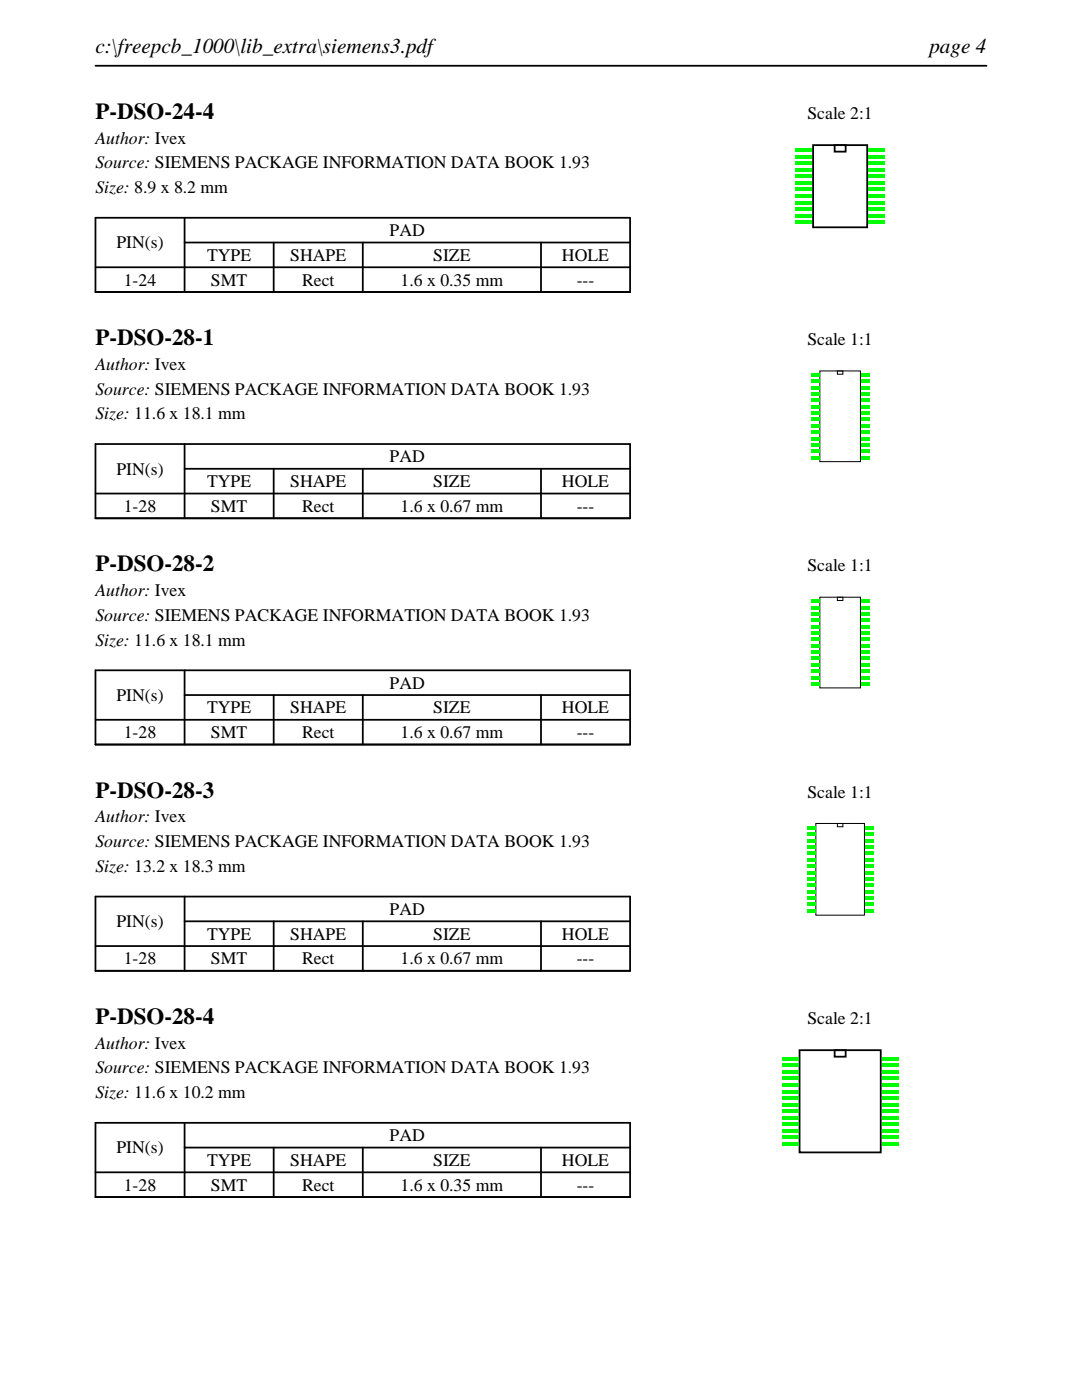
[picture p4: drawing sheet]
<svg xmlns="http://www.w3.org/2000/svg" width="216mm" height="279mm" viewBox="0 0 216 279" stroke-linecap="round" stroke-linejoin="round" font-family="sans-serif">
<defs><g id="words">
<g font-size="4.6">
<text x="19" y="23.7">P-DSO-24-4</text>
<text x="19" y="68.9">P-DSO-28-1</text>
<text x="19" y="114">P-DSO-28-2</text>
<text x="19" y="159.2">P-DSO-28-3</text>
<text x="19" y="204.3">P-DSO-28-4</text>
</g>
<g font-size="4.2">
<text x="19" y="10.6">c:\freepcb_1000\lib_extra\siemens3.pdf</text>
<text x="185.4" y="10.6">page 4</text>
</g>
<g font-size="3.5">
<text x="161.1" y="23.7">Scale 2:1</text>
<text x="19" y="28.6">Author: Ivex</text>
<text x="19" y="33.6">Source: SIEMENS PACKAGE INFORMATION DATA BOOK 1.93</text>
<text x="19" y="38.5">Size: 8.9 x 8.2 mm</text>
<text x="77.8" y="47.1">PAD</text>
<text x="23.2" y="49.6">PIN(s)</text>
<text x="41.3" y="52.1">TYPE</text>
<text x="57.9" y="52.1">SHAPE</text>
<text x="86.4" y="52.1">SIZE</text>
<text x="112.1" y="52.1">HOLE</text>
<text x="24.7" y="57">1-24</text>
<text x="42.1" y="57">SMT</text>
<text x="60.3" y="57">Rect</text>
<text x="79.9" y="57">1.6 x 0.35 mm</text>
<text x="115.1" y="57">---</text>
<text x="161.1" y="68.9">Scale 1:1</text>
<text x="19" y="73.8">Author: Ivex</text>
<text x="19" y="78.7">Source: SIEMENS PACKAGE INFORMATION DATA BOOK 1.93</text>
<text x="19" y="83.7">Size: 11.6 x 18.1 mm</text>
<text x="23.2" y="94.7">PIN(s)</text>
<text x="77.8" y="92.3">PAD</text>
<text x="41.3" y="97.2">TYPE</text>
<text x="57.9" y="97.2">SHAPE</text>
<text x="86.4" y="97.2">SIZE</text>
<text x="112.1" y="97.2">HOLE</text>
<text x="24.7" y="102.2">1-28</text>
<text x="42.1" y="102.2">SMT</text>
<text x="60.3" y="102.2">Rect</text>
<text x="79.9" y="102.2">1.6 x 0.67 mm</text>
<text x="115.1" y="102.2">---</text>
<text x="19" y="119">Author: Ivex</text>
<text x="161.1" y="114">Scale 1:1</text>
<text x="19" y="123.9">Source: SIEMENS PACKAGE INFORMATION DATA BOOK 1.93</text>
<text x="19" y="128.8">Size: 11.6 x 18.1 mm</text>
<text x="77.8" y="137.4">PAD</text>
<text x="23.2" y="139.9">PIN(s)</text>
<text x="41.3" y="142.4">TYPE</text>
<text x="57.9" y="142.4">SHAPE</text>
<text x="86.4" y="142.4">SIZE</text>
<text x="112.1" y="142.4">HOLE</text>
<text x="24.7" y="147.3">1-28</text>
<text x="42.1" y="147.3">SMT</text>
<text x="60.3" y="147.3">Rect</text>
<text x="79.9" y="147.3">1.6 x 0.67 mm</text>
<text x="115.1" y="147.3">---</text>
<text x="161.1" y="159.2">Scale 1:1</text>
<text x="19" y="164.1">Author: Ivex</text>
<text x="19" y="169.1">Source: SIEMENS PACKAGE INFORMATION DATA BOOK 1.93</text>
<text x="19" y="174">Size: 13.2 x 18.3 mm</text>
<text x="23.2" y="185">PIN(s)</text>
<text x="77.8" y="182.6">PAD</text>
<text x="41.3" y="187.5">TYPE</text>
<text x="57.9" y="187.5">SHAPE</text>
<text x="86.4" y="187.5">SIZE</text>
<text x="112.1" y="187.5">HOLE</text>
<text x="24.7" y="192.5">1-28</text>
<text x="42.1" y="192.5">SMT</text>
<text x="60.3" y="192.5">Rect</text>
<text x="79.9" y="192.5">1.6 x 0.67 mm</text>
<text x="115.1" y="192.5">---</text>
<text x="19" y="209.3">Author: Ivex</text>
<text x="161.1" y="204.3">Scale 2:1</text>
<text x="19" y="214.2">Source: SIEMENS PACKAGE INFORMATION DATA BOOK 1.93</text>
<text x="19" y="219.1">Size: 11.6 x 10.2 mm</text>
<text x="77.8" y="227.8">PAD</text>
<text x="23.2" y="230.2">PIN(s)</text>
<text x="41.3" y="232.7">TYPE</text>
<text x="57.9" y="232.7">SHAPE</text>
<text x="86.4" y="232.7">SIZE</text>
<text x="112.1" y="232.7">HOLE</text>
<text x="24.7" y="237.6">1-28</text>
<text x="42.1" y="237.6">SMT</text>
<text x="60.3" y="237.6">Rect</text>
<text x="79.9" y="237.6">1.6 x 0.35 mm</text>
<text x="115.1" y="237.6">---</text>
</g>
</g></defs>
<path d="M19 13.1h177.8M19 43.5h106.7v14.8h-106.7zM19 53.3h106.7M36.8 48.4h88.9M36.8 43.5v14.8M54.6 48.4v9.9M72.4 48.4v9.9M107.9 48.4v9.9" fill="none" stroke="#000" stroke-width=".35"/>
<path d="M162.2 29h10.8v16.4h-10.8zM166.5 29h2.2v1.3h-2.2z" fill="none" stroke="#000" stroke-width=".36"/>
<g fill="#0f0">
<path d="M158.7 29.7h3.2v.7h-3.2z"/>
<path d="M158.7 31h3.2v.7h-3.2z"/>
<path d="M158.7 32.3h3.2v.7h-3.2z"/>
<path d="M158.7 33.6h3.2v.7h-3.2z"/>
<path d="M158.7 34.9h3.2v.7h-3.2z"/>
<path d="M158.7 36.2h3.2v.7h-3.2z"/>
<path d="M158.7 37.5h3.2v.7h-3.2z"/>
<path d="M158.7 38.8h3.2v.7h-3.2z"/>
<path d="M158.7 40.1h3.2v.7h-3.2z"/>
<path d="M158.7 41.4h3.2v.7h-3.2z"/>
<path d="M158.7 42.7h3.2v.7h-3.2z"/>
<path d="M158.7 44h3.2v.7h-3.2z"/>
<path d="M173.3 44h3.2v.7h-3.2z"/>
<path d="M173.3 42.7h3.2v.7h-3.2z"/>
<path d="M173.3 41.4h3.2v.7h-3.2z"/>
<path d="M173.3 40.1h3.2v.7h-3.2z"/>
<path d="M173.3 38.8h3.2v.7h-3.2z"/>
<path d="M173.3 37.5h3.2v.7h-3.2z"/>
<path d="M173.3 36.2h3.2v.7h-3.2z"/>
<path d="M173.3 34.9h3.2v.7h-3.2z"/>
<path d="M173.3 33.6h3.2v.7h-3.2z"/>
<path d="M173.3 32.3h3.2v.7h-3.2z"/>
<path d="M173.3 31h3.2v.7h-3.2z"/>
<path d="M173.3 29.7h3.2v.7h-3.2z"/>
</g>
<path d="M19 88.6h106.7v14.8h-106.7zM19 98.5h106.7M36.8 93.6h88.9M36.8 88.6v14.8M54.6 93.6v9.8M72.4 93.6v9.8M107.9 93.6v9.8" fill="none" stroke="#000" stroke-width=".35"/>
<path d="M163.6 74h8.1v18.1h-8.1zM167.1 74h1.1v.7h-1.1z" fill="none" stroke="#000" stroke-width=".2"/>
<g fill="#0f0">
<path d="M161.8 74.5h1.6v.7h-1.6z"/>
<path d="M161.8 75.8h1.6v.6h-1.6z"/>
<path d="M161.8 77h1.6v.7h-1.6z"/>
<path d="M161.8 78.3h1.6v.7h-1.6z"/>
<path d="M161.8 79.6h1.6v.6h-1.6z"/>
<path d="M161.8 80.8h1.6v.7h-1.6z"/>
<path d="M161.8 82.1h1.6v.7h-1.6z"/>
<path d="M161.8 83.4h1.6v.7h-1.6z"/>
<path d="M161.8 84.7h1.6v.6h-1.6z"/>
<path d="M161.8 85.9h1.6v.7h-1.6z"/>
<path d="M161.8 87.2h1.6v.7h-1.6z"/>
<path d="M161.8 88.5h1.6v.6h-1.6z"/>
<path d="M161.8 89.7h1.6v.7h-1.6z"/>
<path d="M161.8 91h1.6v.7h-1.6z"/>
<path d="M171.8 91h1.6v.7h-1.6z"/>
<path d="M171.8 89.7h1.6v.7h-1.6z"/>
<path d="M171.8 88.5h1.6v.6h-1.6z"/>
<path d="M171.8 87.2h1.6v.7h-1.6z"/>
<path d="M171.8 85.9h1.6v.7h-1.6z"/>
<path d="M171.8 84.7h1.6v.6h-1.6z"/>
<path d="M171.8 83.4h1.6v.7h-1.6z"/>
<path d="M171.8 82.1h1.6v.7h-1.6z"/>
<path d="M171.8 80.8h1.6v.7h-1.6z"/>
<path d="M171.8 79.6h1.6v.6h-1.6z"/>
<path d="M171.8 78.3h1.6v.7h-1.6z"/>
<path d="M171.8 77h1.6v.7h-1.6z"/>
<path d="M171.8 75.8h1.6v.6h-1.6z"/>
<path d="M171.8 74.5h1.6v.7h-1.6z"/>
</g>
<path d="M19 133.8h106.7v14.8h-106.7zM36.8 138.7h88.9M36.8 133.8v14.8M54.6 138.7v9.9M72.4 138.7v9.9M107.9 138.7v9.9M19 143.7h106.7" fill="none" stroke="#000" stroke-width=".35"/>
<path d="M163.6 119.2h8.1v18.1h-8.1zM167.1 119.2h1.1v.6h-1.1z" fill="none" stroke="#000" stroke-width=".2"/>
<g fill="#0f0">
<path d="M161.8 119.6h1.6v.7h-1.6z"/>
<path d="M161.8 120.9h1.6v.7h-1.6z"/>
<path d="M161.8 122.2h1.6v.7h-1.6z"/>
<path d="M161.8 123.5h1.6v.6h-1.6z"/>
<path d="M161.8 124.7h1.6v.7h-1.6z"/>
<path d="M161.8 126h1.6v.7h-1.6z"/>
<path d="M161.8 127.3h1.6v.6h-1.6z"/>
<path d="M161.8 128.5h1.6v.7h-1.6z"/>
<path d="M161.8 129.8h1.6v.7h-1.6z"/>
<path d="M161.8 131.1h1.6v.6h-1.6z"/>
<path d="M161.8 132.3h1.6v.7h-1.6z"/>
<path d="M161.8 133.6h1.6v.7h-1.6z"/>
<path d="M161.8 134.9h1.6v.7h-1.6z"/>
<path d="M161.8 136.2h1.6v.6h-1.6z"/>
<path d="M171.8 136.2h1.6v.6h-1.6z"/>
<path d="M171.8 134.9h1.6v.7h-1.6z"/>
<path d="M171.8 133.6h1.6v.7h-1.6z"/>
<path d="M171.8 132.3h1.6v.7h-1.6z"/>
<path d="M171.8 131.1h1.6v.6h-1.6z"/>
<path d="M171.8 129.8h1.6v.7h-1.6z"/>
<path d="M171.8 128.5h1.6v.7h-1.6z"/>
<path d="M171.8 127.3h1.6v.6h-1.6z"/>
<path d="M171.8 126h1.6v.7h-1.6z"/>
<path d="M171.8 124.7h1.6v.7h-1.6z"/>
<path d="M171.8 123.5h1.6v.6h-1.6z"/>
<path d="M171.8 122.2h1.6v.7h-1.6z"/>
<path d="M171.8 120.9h1.6v.7h-1.6z"/>
<path d="M171.8 119.6h1.6v.7h-1.6z"/>
</g>
<path d="M19 178.9h106.7v14.8h-106.7zM36.8 178.9v14.8M19 188.8h106.7M36.8 183.9h88.9M54.6 183.9v9.8M72.4 183.9v9.8M107.9 183.9v9.8" fill="none" stroke="#000" stroke-width=".35"/>
<path d="M162.8 164.3h9.7v18.3h-9.7zM167.1 164.3h1.1v.7h-1.1z" fill="none" stroke="#000" stroke-width=".2"/>
<g fill="#0f0">
<path d="M161 164.9h1.6v.7h-1.6z"/>
<path d="M161 166.2h1.6v.6h-1.6z"/>
<path d="M161 167.4h1.6v.7h-1.6z"/>
<path d="M161 168.7h1.6v.7h-1.6z"/>
<path d="M161 170h1.6v.7h-1.6z"/>
<path d="M161 171.3h1.6v.6h-1.6z"/>
<path d="M161 172.5h1.6v.7h-1.6z"/>
<path d="M161 173.8h1.6v.7h-1.6z"/>
<path d="M161 175.1h1.6v.6h-1.6z"/>
<path d="M161 176.3h1.6v.7h-1.6z"/>
<path d="M161 177.6h1.6v.7h-1.6z"/>
<path d="M161 178.9h1.6v.6h-1.6z"/>
<path d="M161 180.1h1.6v.7h-1.6z"/>
<path d="M161 181.4h1.6v.7h-1.6z"/>
<path d="M172.6 181.4h1.6v.7h-1.6z"/>
<path d="M172.6 180.1h1.6v.7h-1.6z"/>
<path d="M172.6 178.9h1.6v.6h-1.6z"/>
<path d="M172.6 177.6h1.6v.7h-1.6z"/>
<path d="M172.6 176.3h1.6v.7h-1.6z"/>
<path d="M172.6 175.1h1.6v.6h-1.6z"/>
<path d="M172.6 173.8h1.6v.7h-1.6z"/>
<path d="M172.6 172.5h1.6v.7h-1.6z"/>
<path d="M172.6 171.3h1.6v.6h-1.6z"/>
<path d="M172.6 170h1.6v.7h-1.6z"/>
<path d="M172.6 168.7h1.6v.7h-1.6z"/>
<path d="M172.6 167.4h1.6v.7h-1.6z"/>
<path d="M172.6 166.2h1.6v.6h-1.6z"/>
<path d="M172.6 164.9h1.6v.7h-1.6z"/>
</g>
<path d="M19 224.1h106.7v14.8h-106.7zM19 234h106.7M36.8 229h88.9M36.8 224.1v14.8M54.6 229v9.9M72.4 229v9.9M107.9 229v9.9" fill="none" stroke="#000" stroke-width=".35"/>
<path d="M159.5 209.6h16.2v20.4h-16.2zM166.5 209.6h2.2v1.3h-2.2z" fill="none" stroke="#000" stroke-width=".36"/>
<g fill="#0f0">
<path d="M156 211h3.2v.7h-3.2z"/>
<path d="M156 212.3h3.2v.7h-3.2z"/>
<path d="M156 213.6h3.2v.7h-3.2z"/>
<path d="M156 214.9h3.2v.7h-3.2z"/>
<path d="M156 216.2h3.2v.7h-3.2z"/>
<path d="M156 217.5h3.2v.7h-3.2z"/>
<path d="M156 218.8h3.2v.7h-3.2z"/>
<path d="M156 220.1h3.2v.7h-3.2z"/>
<path d="M156 221.4h3.2v.7h-3.2z"/>
<path d="M156 222.7h3.2v.7h-3.2z"/>
<path d="M156 224h3.2v.7h-3.2z"/>
<path d="M156 225.3h3.2v.7h-3.2z"/>
<path d="M156 226.6h3.2v.7h-3.2z"/>
<path d="M156 227.9h3.2v.7h-3.2z"/>
<path d="M176 227.9h3.2v.7h-3.2z"/>
<path d="M176 226.6h3.2v.7h-3.2z"/>
<path d="M176 225.3h3.2v.7h-3.2z"/>
<path d="M176 224h3.2v.7h-3.2z"/>
<path d="M176 222.7h3.2v.7h-3.2z"/>
<path d="M176 221.4h3.2v.7h-3.2z"/>
<path d="M176 220.1h3.2v.7h-3.2z"/>
<path d="M176 218.8h3.2v.7h-3.2z"/>
<path d="M176 217.5h3.2v.7h-3.2z"/>
<path d="M176 216.2h3.2v.7h-3.2z"/>
<path d="M176 214.9h3.2v.7h-3.2z"/>
<path d="M176 213.6h3.2v.7h-3.2z"/>
<path d="M176 212.3h3.2v.7h-3.2z"/>
<path d="M176 211h3.2v.7h-3.2z"/>
</g>
<use href="#words"/>
</svg>
